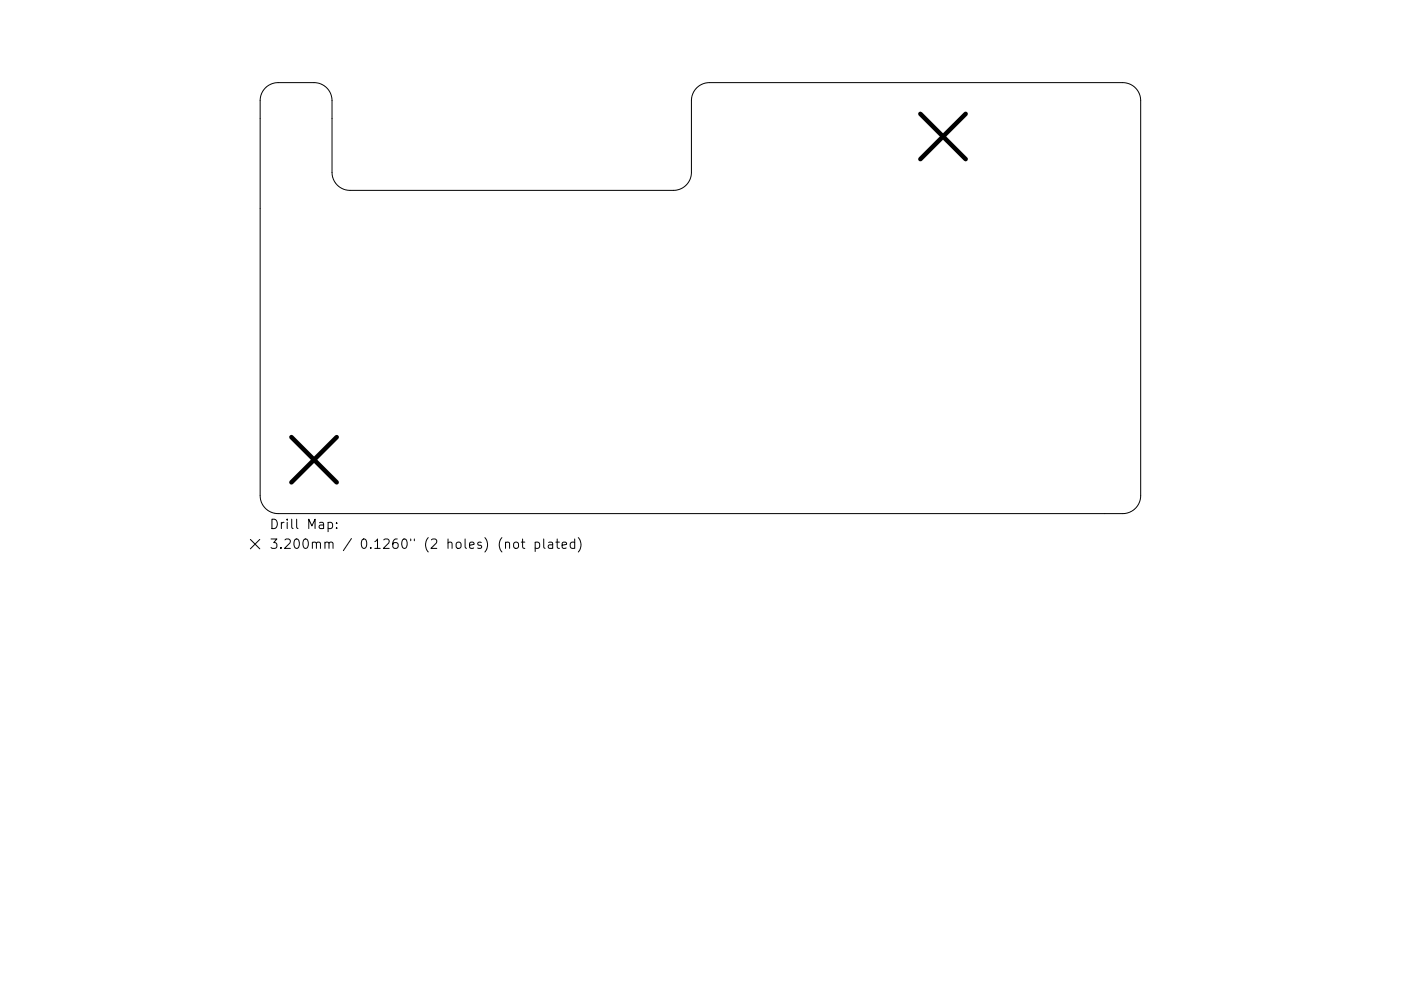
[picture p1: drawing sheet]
<svg xmlns="http://www.w3.org/2000/svg" width="297mm" height="210mm" viewBox="0 0 297 210" stroke-linecap="round" stroke-linejoin="round" font-family="sans-serif">
<defs><g id="words">
<g font-size="2.8">
<text x="57.1" y="112.9">Drill</text>
<text x="65.1" y="112.9">Map:</text>
<text x="57.1" y="117.1">3.200mm</text>
<text x="76.5" y="117.1">0.1260&quot;</text>
<text x="90.3" y="117.1">(2</text>
<text x="95.2" y="117.1">holes)</text>
<text x="106.3" y="117.1">(not</text>
<text x="114.1" y="117.1">plated)</text>
</g>
</g></defs>
<path d="M56.3 18.6a3.8 3.8 0 0 1 2.7-1.1h7.6a3.8 3.8 0 0 1 3.8 3.8v15.3a3.8 3.8 0 0 0 3.8 3.8h68.6a3.8 3.8 0 0 0 3.8-3.8v-15.3a3.8 3.8 0 0 1 3.8-3.8h87.6a3.8 3.8 0 0 1 3.8 3.8v83.9a3.8 3.8 0 0 1-3.8 3.8h-179a3.8 3.8 0 0 1-3.8-3.8v-83.9a3.8 3.8 0 0 1 1.1-2.7zM53.1 114.4l2 2M55.1 114.4l-2 2M62.9 110.2v1.7l.3 .3M68.9 115.2a.5 .5 0 0 1 .9 .1v1.1M69.8 115.3l.2-.3 .5 .1 .1 1.3M74.5 114.3l-1.7 2.5M87.1 114.4v.3M87.8 114.4v.3" fill="none" stroke="#000" stroke-width=".21"/>
<path d="M195.1 24.2l9.6 9.6M204.7 24.2l-9.6 9.6M61.8 92.7l9.6 9.6M71.4 92.7l-9.6 9.6" fill="none" stroke="#000" stroke-width=".96"/>
<use href="#words"/>
</svg>
